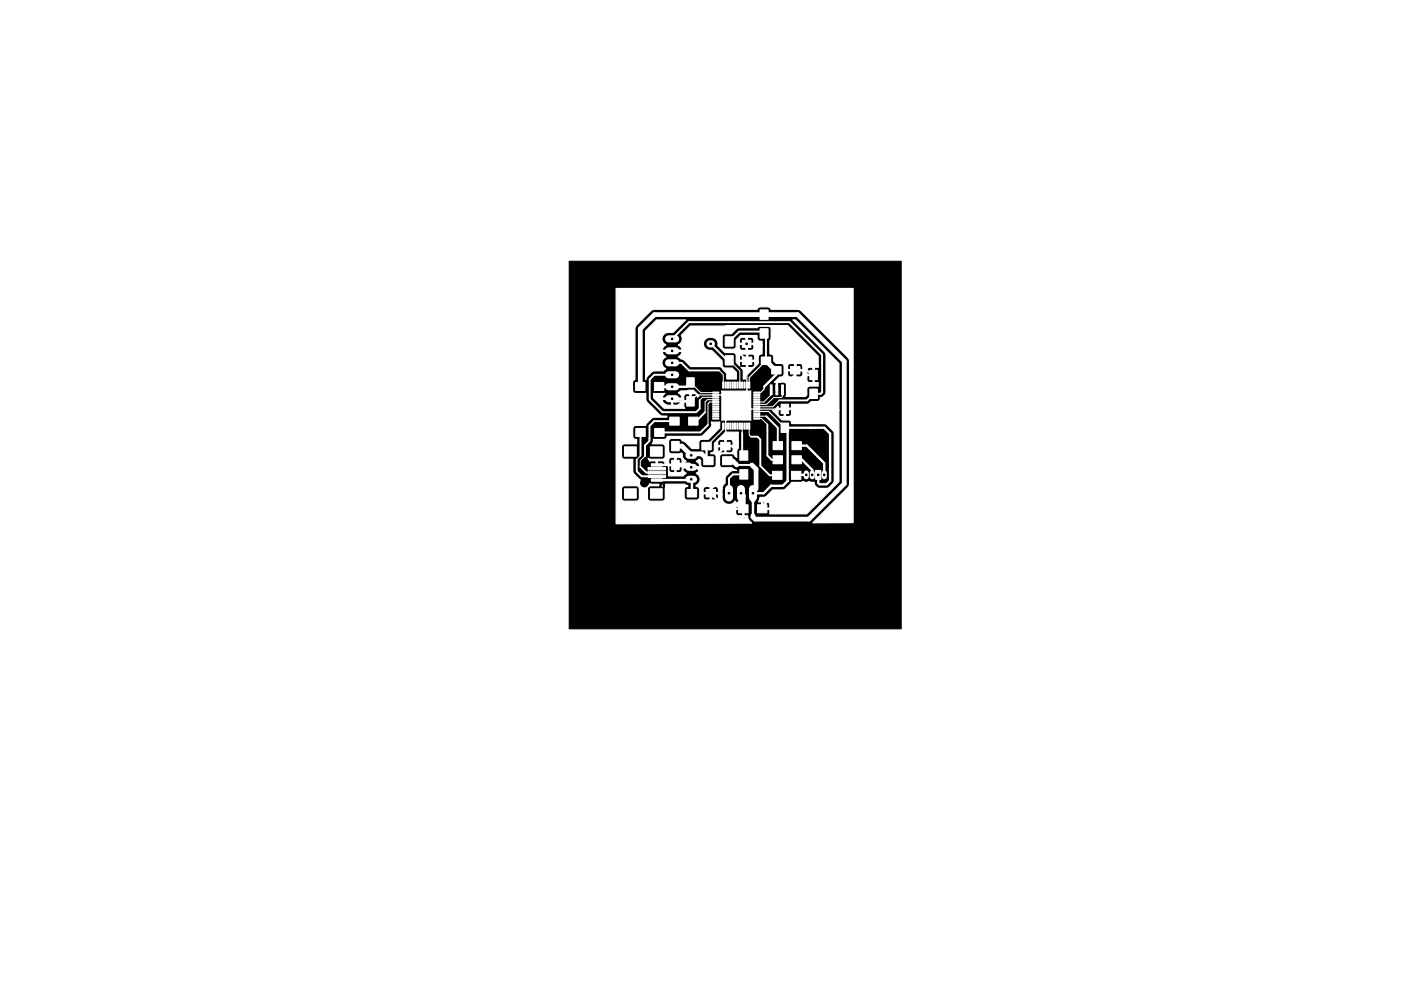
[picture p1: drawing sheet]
<svg xmlns="http://www.w3.org/2000/svg" width="297mm" height="210mm" viewBox="0 0 297 210" stroke-linecap="round" stroke-linejoin="round" font-family="sans-serif">
<g fill="#000" stroke="#000" stroke-width=".21">
<path d="M120.7 55.4h70.4v78h-70.4z"/>
<circle cx="142.5" cy="77" r=".17"/>
<circle cx="142.5" cy="74.4" r=".17"/>
<circle cx="142.5" cy="71.9" r=".17"/>
<circle cx="142.5" cy="79.5" r=".17"/>
<circle cx="150.7" cy="72.9" r=".18"/>
<circle cx="158.3" cy="72.9" r=".18"/>
<circle cx="136.7" cy="98" r=".17"/>
<circle cx="142.5" cy="84.6" r=".17"/>
<circle cx="142.5" cy="82.1" r=".17"/>
<circle cx="146.6" cy="96.6" r=".17"/>
<circle cx="146.6" cy="99.1" r=".17"/>
<circle cx="136.7" cy="102.4" r=".17"/>
<circle cx="146.6" cy="101.7" r=".17"/>
<circle cx="154.6" cy="104.6" r=".17"/>
<circle cx="157.1" cy="104.6" r=".17"/>
<circle cx="159.6" cy="104.6" r=".17"/>
<circle cx="170.9" cy="100.7" r=".17"/>
<circle cx="172.2" cy="100.7" r=".17"/>
<circle cx="173.5" cy="100.7" r=".17"/>
<circle cx="174.8" cy="100.7" r=".17"/>
<circle cx="157.1" cy="121.4" r=".17"/>
</g>
<g fill="#fff" stroke="#fff" stroke-width=".21">
<path d="M156.6 107.1h2v1.7h-2z"/>
<path d="M160.6 107.1h2v1.7h-2z"/>
<path d="M161.2 65.7h1.7v2h-1.7z"/>
<path d="M161.2 69.7h1.7v2h-1.7z"/>
<path d="M138.8 81.1h2v1.7h-2z"/>
<path d="M134.8 81.1h2v1.7h-2z"/>
<path d="M156.9 99.6h1.7v2h-1.7z"/>
<path d="M156.9 95.6h1.7v2h-1.7z"/>
<path d="M142.4 93.6h1.6v2h-1.6z"/>
<path d="M142.4 97.6h1.6v2h-1.6z"/>
<path d="M145.6 84.1h1.6v2h-1.6z"/>
<path d="M145.6 80.1h1.6v2h-1.6z"/>
<path d="M145.7 103.8h2v1.6h-2z"/>
<path d="M149.7 103.8h2v1.6h-2z"/>
<path d="M171.7 78.5h1.6v2h-1.6z"/>
<path d="M171.7 82.5h1.6v2h-1.6z"/>
<path d="M152.8 93.8h2v1.6h-2z"/>
<path d="M148.8 93.8h2v1.6h-2z"/>
<path d="M157.4 75.7h2v1.6h-2z"/>
<path d="M161.4 75.7h2v1.6h-2z"/>
<path d="M165.6 85.7h1.6v2h-1.6z"/>
<path d="M165.6 89.7h1.6v2h-1.6z"/>
<path d="M157.4 72.2h1.8v1.5h-1.8z"/>
<path d="M138.1 101.6h2.3v.5h-2.3z"/>
<path d="M137.4 100.8h3.7v.5h-3.7z"/>
<path d="M137.4 100h3.7v.5h-3.7z"/>
<path d="M137.4 99.2h3.7v.5h-3.7z"/>
<path d="M138.1 98.4h2.3v.5h-2.3z"/>
<path d="M137.9 103.7h2.5v2h-2.5z"/>
<path d="M132.4 103.7h2.5v2h-2.5z"/>
<path d="M137.9 94.8h2.5v2h-2.5z"/>
<path d="M132.4 94.8h2.5v2h-2.5z"/>
<path d="M153.8 71.4h1.7v2h-1.7z"/>
<path d="M153.8 75.4h1.7v2h-1.7z"/>
<path d="M163.9 93.7h2v1.7h-2z"/>
<path d="M167.9 93.7h2v1.7h-2z"/>
<path d="M163.9 96.7h2v1.7h-2z"/>
<path d="M167.9 96.7h2v1.7h-2z"/>
<path d="M163.8 100h2v1.7h-2z"/>
<path d="M167.8 100h2v1.7h-2z"/>
<path d="M134.8 90.9h2v1.7h-2z"/>
<path d="M138.8 90.9h2v1.7h-2z"/>
<path d="M142 88.5h2v1.7h-2z"/>
<path d="M146 88.5h2v1.7h-2z"/>
<path d="M159.8 83.2h1.3v.2h-1.3z"/>
<path d="M159.8 83.7h1.3v.2h-1.3z"/>
<path d="M159.8 84.2h1.3v.2h-1.3z"/>
<path d="M159.8 84.7h1.3v.2h-1.3z"/>
<path d="M159.8 85.2h1.3v.2h-1.3z"/>
<path d="M159.8 85.7h1.3v.2h-1.3z"/>
<path d="M159.8 86.2h1.3v.2h-1.3z"/>
<path d="M159.8 86.7h1.3v.2h-1.3z"/>
<path d="M159.8 87.2h1.3v.2h-1.3z"/>
<path d="M159.8 87.7h1.3v.2h-1.3z"/>
<path d="M159.8 88.2h1.3v.2h-1.3z"/>
<path d="M159.8 88.7h1.3v.2h-1.3z"/>
<path d="M158.7 89.7h.3v1.3h-.3z"/>
<path d="M158.2 89.7h.3v1.3h-.3z"/>
<path d="M157.7 89.7h.3v1.3h-.3z"/>
<path d="M157.2 89.7h.3v1.3h-.3z"/>
<path d="M156.7 89.7h.3v1.3h-.3z"/>
<path d="M156.2 89.7h.3v1.3h-.3z"/>
<path d="M155.7 89.7h.3v1.3h-.3z"/>
<path d="M155.2 89.7h.3v1.3h-.3z"/>
<path d="M154.7 89.7h.3v1.3h-.3z"/>
<path d="M154.2 89.7h.3v1.3h-.3z"/>
<path d="M153.7 89.7h.3v1.3h-.3z"/>
<path d="M153.2 89.7h.3v1.3h-.3z"/>
<path d="M151.1 88.7h1.3v.2h-1.3z"/>
<path d="M151.1 88.2h1.3v.2h-1.3z"/>
<path d="M151.1 87.7h1.3v.2h-1.3z"/>
<path d="M151.1 87.2h1.3v.2h-1.3z"/>
<path d="M151.1 86.7h1.3v.2h-1.3z"/>
<path d="M151.1 86.2h1.3v.2h-1.3z"/>
<path d="M151.1 85.7h1.3v.2h-1.3z"/>
<path d="M151.1 85.2h1.3v.2h-1.3z"/>
<path d="M151.1 84.7h1.3v.2h-1.3z"/>
<path d="M151.1 84.2h1.3v.2h-1.3z"/>
<path d="M151.1 83.7h1.3v.2h-1.3z"/>
<path d="M151.1 83.2h1.3v.2h-1.3z"/>
<path d="M153.2 81h.3v1.3h-.3z"/>
<path d="M153.7 81h.3v1.3h-.3z"/>
<path d="M154.2 81h.3v1.3h-.3z"/>
<path d="M154.7 81h.3v1.3h-.3z"/>
<path d="M155.2 81h.3v1.3h-.3z"/>
<path d="M155.7 81h.3v1.3h-.3z"/>
<path d="M156.2 81h.3v1.3h-.3z"/>
<path d="M156.7 81h.3v1.3h-.3z"/>
<path d="M157.2 81h.3v1.3h-.3z"/>
<path d="M157.7 81h.3v1.3h-.3z"/>
<path d="M158.2 81h.3v1.3h-.3z"/>
<path d="M158.7 81h.3v1.3h-.3z"/>
<path d="M165.7 81.7h.4v2.1h-.4z"/>
<path d="M164.5 81.7h.4v2.1h-.4z"/>
<path d="M163.3 81.7h.4v2.1h-.4z"/>
<path d="M163.6 77.7h2v1.6h-2z"/>
<path d="M167.6 77.7h2v1.6h-2z"/>
<path d="M153.2 96.9h2v1.7h-2z"/>
<path d="M149.2 96.9h2v1.7h-2z"/>
<path d="M172.9 99.8h1.1v1.9h-1.1z"/>
</g>
<path d="M141.7 79.5h1.6M141.7 77h1.6M141.7 74.4h1.6M141.7 71.9h1.6M150.5 72.9h.3M141.7 84.6h1.6M141.7 82.1h1.6M146.1 99.1h1M146.1 96.6h1M146.1 101.7h1" fill="none" stroke="#fff" stroke-width="1.5"/>
<path d="M154.6 103.7v1.8M157.1 103.7v1.8M159.6 103.7v1.8" fill="none" stroke="#fff" stroke-width="1.7"/>
<path d="M170.9 100.4v.7M172.2 100.4v.7M174.8 100.4v.7" fill="none" stroke="#fff" stroke-width="1.1"/>
<g fill="none" stroke="#fff" stroke-width=".21">
<path d="M152.4 78.5l1 1v2.2M154.6 76.4l2.3 2.3v3M135.8 96.7l-.8 .8M136.8 96.7l-1 1v1.3M146.4 81.1l2.2 2.2h3.2M147 89.3h.6M151.8 84.3h-2.8l-.7 .6M151.8 85.3h-1.3l-.4 .3v4.5M151.8 84.8h-1.8l-.5 .4v2.2M157.4 90.4l-.1 1.5M158.9 90.4v1.9l.3 .3M160.5 88.3h2"/>
<path d="M160.5 88.8h1l1.2 1.2M163.5 82.7v1l-1.5 1.6h-1.5M165.2 84.9l-1.3 1.4h-3.4M165.9 82.7v1.3l-.3 .3h-1.6l-1.4 1.5h-2.1M140.4 102.8v.4"/>
</g>
<g fill="none" stroke="#fff" stroke-width=".4">
<path d="M142.5 71.9l3.6-3.6h21.3l6.9 6.9v8l-.3 .3h-1.5l-1.4 1.4h-5.9M142.5 79.5h-3.8l-.9 1v4.2l2.7 2.7h7.1l.8-.7v-1.8M142.5 77h2l1.6 1.6h6.4M150.7 72.9l3.5 3.5h.4M152.7 70.4l1.3-1.3h12.9l1.7 1.7v8.6l-1.5 1.5h-2.1l-.3 .3v1.5M154.6 72.4l2.1-2.1h4.6l1.1 1.1v5.1M158.3 72.9l.1 3.6-2.1-2.1h-2.6l-1-1v-3.1h-3l-1.9 1.9v1.3l-1 .9h-4.3M168.6 78.5h2.5l1 1M135 97.5v2.5l1.1 1h3.2M135.8 99l1.2 1.2h2.3M135.8 91.7v5M143 89.3h-4.3l-1 1v3.2l-.9 1v2.2"/>
<path d="M149.5 87.4l-1.9 1.9M150.1 90.1l-1.6 1.6h-8.7M154.2 97.7h1.1M156.2 98.6h3.2M157.4 91.8v4.5l.3 .3M159.2 92.6h1.4l.6 .6v5.6l2 2h1.6M162.5 88.3l2.4 2.4v3.8M162.7 90v6.6l.9 .9h1.3M157.1 104.6v1.8M157.7 100.6h-2.3l-.8 .9v3.1M168.8 100.8l.2 .2M173.2 100.2v.8"/>
</g>
<g fill="none" stroke="#fff" stroke-width=".5">
<path d="M164.6 78.7v.7l-2.6 2.6M139.3 98.6h3.9M142.5 84.6l.6 .5h3.3M143.2 98.6h.1M146.4 81.1l-.9 1-5.7-.1M146.6 99.1h1.1l1.6 1.6h2.8M149.8 94.6v2.8M153.8 94.6l-1.7 1.7v6l-1.4 1.4v.9l2.5 2.5h3.2M166.4 86.7h9.9l1 1v14.5l-2.2 2.2h-10.5l-3 3v.5M168.9 94.5h2.2l3.7 3.7v2.5M168.9 97.5h1.2l2.1 2.2v1M139.3 101.8h7l.4-.3v3.1"/>
<path d="M152.1 100.6l-.1 .1M163.5 103.1l-1.6 1.5h-2.3v4.8M163.5 103v.1M170.9 100.7l-2.1 .1M173.5 100.7v1.8l.3 .2h1.5l.7-.7v-10l-1.2-1.3h-8.4l.6 .6v10.7l-1 1.1h-2.5"/>
</g>
<path d="M162.4 76.5l2.2 2.2M135.8 82v-12.3l3-3h30.3l9.9 9.9v26l-7.5 7.5h-11.4l-.5-.4v-.3M143.2 98.6h2.9l.5 .5M143.2 94.6h1.4l1.6 1.7h2.6l1.4 1.4M155.3 97.7l.9 .9M159.4 98.6l.9 .9v4.2M157.1 104.6l.5 .5v2.8M157.1 106.4l-.7 .7M159.6 104.6v1.5" fill="none" stroke="#fff" stroke-width="1"/>
<path d="M158.4 76.5v6.4l-4.5 4.5-.1 7.2M162.4 76.5l-3.5 3.6v1.6M146.4 85.1l1.4-1.3h5.7l3 3 9.9-.1M153.4 90.4v.7l-3.6 3.5M160.5 87.3h2.5l3.4 3.4M162 82v.5l-.7 .8h-.8" fill="none" stroke="#fff" stroke-width=".25"/>
<g fill="#fff" stroke="#fff" stroke-width=".25">
<path d="M130.6 61.2h50.3v49.7h-8.6l7.8-7.8v-26.5l-.3-.8-10.3-10.1-6-.1-.2-.3-.4-.2-2 .1-.4 .4-22.2 .1-3.6 3.6-.1 11.2-.5 .4v1.9a.65 .65 0 0 0 .7 .7h2.1v1.2l.3 .6 2.7 2.7 .6 .3h.9v.2h-2.7a2.8 2.8 0 0 0-1.8 1.5v.3h-2.1a.65 .65 0 0 0-.6 .6v2l.4 .3h.4v1h-2.6l-.5 .1-.1 .5v2a.65 .65 0 0 0 .6 .6h1.8v2.9l1.5 1.5a1.1 1.1 0 0 0 .5 1.7 1.1 1.1 0 0 0 1.5-.9l2 .1v.4h-1.8a.65 .65 0 0 0-.6 .6h-1.7l-.2-.5-.5-.1h-2.5a.65 .65 0 0 0-.6 .6v2l.2 .5 .4 .1h2.5a.65 .65 0 0 0 .7-.6v-2h1.7v2l.2 .5 .4 .1h2.5a.65 .65 0 0 0 .6-.6l.1-3h4l.7 .3v.2l-.3 .1-.4 .3v1.8a.65 .65 0 0 0 .6 .7h2l.5-.2 .1-.5v-1.6a.66 .66 0 0 0-.7-.6v-.2a1.38 1.38 0 0 0 .9-1.3 1.38 1.38 0 0 0-.9-1.3l.5-.4 .3-.5-.1-.2h-3.5l-.1 .2 .3 .5 .5 .4-.6 .6h-3.2v-1.8a.76 .76 0 0 0-.8-.7l.1-.2-.2-.4-1.3-.1-.1 .1v.7h-.3v-.7l-.1-.1-1.3 .1-.3-.6 .5 .1h2.5a.65 .65 0 0 0 .6-.6v-2l-.1-.5-.5-.1h-2.1l.2-.3v-.7h2.3a.65 .65 0 0 0 .6-.6l7.4-.1 1.9-1.8a1.19 1.19 0 0 0 .1-1.2h1.8v1.3l-2.4 2.4h-1.4a.65 .65 0 0 0-.6 .6v1.4h-1.5l-1.3-1.4-.8-.3-.4-.5-2 .1-.4 .5v2a.65 .65 0 0 0 .6 .7h1.6l.4-.2 .3 .2v.8l.3 .4h-.4l-.5-.5h-.6l-.2 .2-1-.2-.5 .5v.9l.1 .1h1.2v-1.3h.2v1.3h1.2l.1-.1v-.9h.4l.5 .4-.5 .4-.3 .4 .1 .2-.3-.1h-2.6l-.1 .1v.9l.5 .5h.6l.2-.2v-1.3h.2v1.3l.2 .2h.6l.5-.5v-.9l3.7 .1 .1-.2-.3-.5-.5-.4 .6-.5 .4 .3v.9a.65 .65 0 0 0 .6 .6h2l.5-.2 .1-.4v-1.7a.65 .65 0 0 0-.6-.6h-.5v-.2l.4-.1 .3-.3v-1.6l2.5-2.5 2.7 .1-.1 2h-1.1l-.5-.5h-.8l-.2 .2a1.69 1.69 0 0 0-1.5-.1l-.2 .4v.7l.1 .1h1.4v-1.1h.2v1.1h1.4l.1-.1v-.7h1.1v1.2h-1.1l-.1-.1h-3l-.1 .1 .1 .9 .4 .3h.8l.2-.2v-1.1h.2v1.1l.2 .2 1.1-.1 .2-.4v-.7h1.1l-.3 .7v1.4l-.5-.6-.5-.1h-2l-.5 .1-.1 .5v1.7a.65 .65 0 0 0 .6 .6h2l.6 .5 .4 .1a2.2 2.2 0 0 0-2.5 2.7 1.39 1.39 0 0 0-.6 1.2h-.8l-.5-.5h-.8l-.2 .2a1.69 1.69 0 0 0-1.5-.1l-.2 .4v.7l.1 .1h1.4v-1.1h.2v1.1h1.4l.1-.1v-.7h.8v1.2h-.8l-.1-.1h-3l-.1 .1v.7l.2 .4 1.1 .1 .2-.2v-1.1h.2v1.1l.2 .2 1.1-.1 .2-.4v-.7h.8v.7a1.47 1.47 0 0 0 1.1 1.4 1.47 1.47 0 0 0 1.6-.7l.3 .4-.1 .3v.7l.1 .1h1.6v.3h-1.6l-.1 .1 .1 1 .4 .2h.8l.2-.1v-1.2h.2v1.2l.2 .1h.6a1.57 1.57 0 0 0 .8 1.6l-28.7 .1z"/>
<path d="M168.1 67.9h.5l9.3 9.2v9.9h-10.1l-.1-.1h-2.6l-.1 .1v.9l.2 .4 .9 .1 .2-.2v-1.3h.2v1.3l.2 .2h.6l.4-.3 .1-1.1h10.1v15.2l-4.8 4.8h-9.9l-.5-.5h-.8l-.2 .1v1.2h1.4l.1-.1v-.7h9.9l-2.1 2h-7.8v-.8l-.1-.1h-1.6v-1.5l-.2-.1h-.5l.3-1a1.41 1.41 0 0 0 1.4-.2l1.3-1.3 2.5-.1 1.5-1.6h2l.5-.2a1.07 1.07 0 0 0 1.3 .1l.6 .2 .4-.1a1.33 1.33 0 0 0 1.2 1.3h1.5a2.06 2.06 0 0 0 1.3-1l.3-.6v-10l-.3-.6-1.2-1.3-.6-.2h-7v-.2a.65 .65 0 0 0-.6-.6h-1.4l-2-2.1 .6-.2 .6-.6 .1 .4h2.6l.1-.1v-.7h3.3l.3-.1 .6-.5h1.3a.67 .67 0 0 0 .6-.8l.7-.3 .5-.5v-.4v-8.3z"/>
<path d="M157 104.5h.2v.3h-.2z"/>
<path d="M153 83h6.2v6.1h-6.2z"/>
<path d="M138.6 83.5l2.4-.1-.6 .8 .1 .3h4l.1-.3-.3-.5-.5-.4 .5-.4 2.7-.1 1.2 1.2-.4 .3a.64 .64 0 0 0-.5-.8h-.6l-.2 .2-.4-.2-.9 .1-.2 .4v.9h-.4l-.1-.2h-4l-.1 .2a1.52 1.52 0 0 0 2 1.1v-1.3h.2v1.3a1.58 1.58 0 0 0 2-1.1l1.7 .1v-1.3h.2v1.6h-1.4l-.1 .1v.9l.2 .3h-4.4l-2.2-2.2z"/>
<path d="M163.1 69.2h4l6.4 6.4v2h-3.3l-.2-.4a1.69 1.69 0 0 0-1.5 .1l-.2-.2-1.1 .1-.2 .4v.7l.1 .1h1.4v-1.1h.2v1.1h1.4l.1-.1v-.7h3.3v.3h-.7l-.2 .2-1-.2a.71 .71 0 0 0-.5 .9h-.9l-.1-.1h-3l-.1 .1v.7l.5 .5h.8l.2-.2v-1.1h.2v1.1l.2 .2 1.1-.1 .2-.4v-.7h.9v.5l.1 .1h1.2v-1.3h.2v1.6h-1.4l-.1 .1v.9l.2 .4 .9 .1 .2-.2v-1.3h.2v1.3l.2 .2h.7v.7h-1.8a.65 .65 0 0 0-.6 .6v1.3l-.3 .3h-4.2l.1-2.4a1 1 0 0 0-1.4-.6l-.3-.1-.2 .2v1.6l-.2 .1v-1.7l-.2-.2-.2 .1 1.1-1.1a.75 .75 0 0 0 .9-.7v-1.6a.65 .65 0 0 0-.6-.6h-1l-.6-.5v-.9a.67 .67 0 0 0-.8-.6v-2.8l.3-.6v-2z"/>
<path d="M139.2 67.9h6.1l-2.6 2.6a1.75 1.75 0 0 0-2.4 1.4 1.39 1.39 0 0 0 .9 1.3l-.5 .3-.3 .6 .1 .2h4l.1-.3-.3-.5-.5-.3a1.35 1.35 0 0 0 .6-2.1l2-1.9h14.5l-.4 .3-4.1 .1-1.3 1.2h-1.3a.65 .65 0 0 0-.7 .6v2a.65 .65 0 0 0 .7 .7h1.7a.65 .65 0 0 0 .6-.7v-1.3l.9-.9h3.5l.1 .9h-.8l-.5-.5h-.7l-.2 .1-1.1-.1-.5 .5v.6l.1 .1h1.3v-1.1h.2v1.1h1.3l.1-.1v-.6h.8a.83 .83 0 0 0 1 .3v.8h-1.8l-.1-.1h-2.8l-.1 .1 .1 .9 .4 .2h.7l.2-.1v-1.1h.2v1.1l.2 .1 1-.1 .2-.4v-.6h1.8v1.9l-.4 .1-.4 .4h-.8l-.2-.4a1.69 1.69 0 0 0-1.5 .1l-.2-.2-1.1 .1-.2 .4v.7l.1 .1h1.4v-1.1h.2v1.1h1.4l.1-.1v-.7h.8v1.2l-2.3-.1v1.1l.2 .2 1.1-.1 .2-.4v-.7h.8v.3l-2.5 2.5-.2 .8h-.5v-1.7l-.5-.8 1 .1 .2-.2v-1.1h-1.4l-.1 .1v.8l-.7-.7v-1.5a.65 .65 0 0 0-.6-.6h-1.8l-1.5-1.5a1.53 1.53 0 0 0-1.6-1.8 1.53 1.53 0 0 0-1.4 2 1.5 1.5 0 0 0 1.7 .8l2.2 2.3v.8a.65 .65 0 0 0 .7 .7h1.4l.9 .9v1.4h-2a1.87 1.87 0 0 0-.9-2.1l-.4-.5h-.3h-6.1l-1.3-1.4-.7-.3-.6-.4 .5-.4 .3-.4-.1-.3h-4l-.1 .2 .3 .5 .5 .4a1.38 1.38 0 0 0-.9 1.3 1.38 1.38 0 0 0 .9 1.2l-.6 .5h-1.9a2.76 2.76 0 0 0-1.7 1.5l-.1 .3v-10.3z"/>
</g>
</svg>
